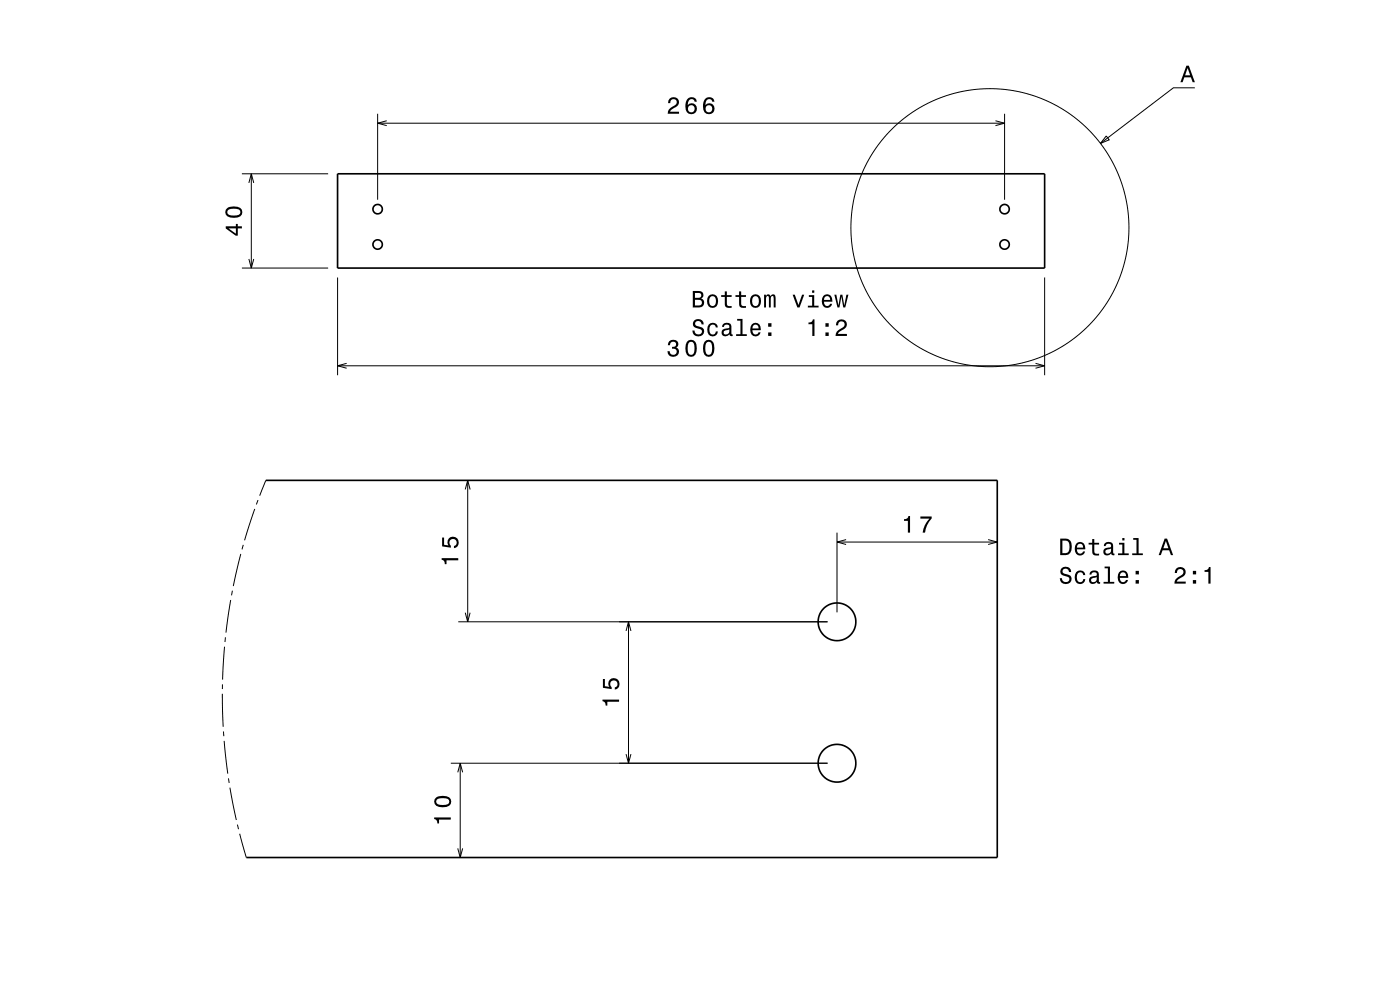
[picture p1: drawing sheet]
<svg xmlns="http://www.w3.org/2000/svg" width="297mm" height="210mm" viewBox="0 0 297 210" stroke-linecap="round" stroke-linejoin="round" font-family="sans-serif">
<g fill="none" stroke="#000" stroke-width=".21">
<path d="M253.5 18.6h-4.6l-15.4 11.8M51.3 36.9h18.3M52.8 38.8l.5-1.9 .5 1.9M53.3 36.9v20M80.1 24.1v18.3M80.1 26.1h133M82 25.6l-1.9 .5 1.9 .5M211.2 25.6l1.9 .5-1.9 .5M213.1 24.1v18.3M234.7 28.8l.6 .9-1.8 .7zM51.3 56.9h18.3M52.8 54.9l.5 2 .5-2"/>
<path d="M71.6 58.9v20.7M221.6 58.9v20.7M71.6 77.6h150M73.5 77.1l-1.9 .5 1.9 .5M219.7 77.1l1.9 .5-1.9 .5M51.1 117.5l-1.6 6.8M51.6 115.6l-.3 .9M54 108l-2.1 6.6M54.7 106.1l-.3 .9M56.4 101.9l-1.3 3.2M98.7 103.8l.5-1.9 .5 1.9M99.2 101.9v30"/>
<path d="M177.6 113v16.9M177.6 115h34M179.5 114.5l-1.9 .5 1.9 .5M209.6 114.5l2 .5-2 .5M47.6 137.2l-.4 7M47.8 135.2l-.1 1M48.9 127.3l-1 6.9M49.3 125.3l-.2 1M97.2 131.9h78.4M98.7 130l.5 1.9 .5-1.9M132.8 133.8l.5-1.9 .6 1.9M133.3 131.9v30"/>
<path d="M47.2 147.2l.1 7M47.2 145.2v1M47.4 155.2l.1 1M47.6 157.2l.7 6.9M132.8 160l.5 1.9 .6-1.9M48.5 165.1l.1 1M48.8 167.1l1.3 6.8M50.4 174.9l.2 1M50.8 176.9l1.4 5M95.6 161.9h80M97.1 163.8l.5-1.9 .5 1.9M97.1 180l.5 1.9 .5-1.9"/>
<path d="M97.6 161.9v20"/>
<circle cx="210" cy="48.3" r="29.5"/>
</g>
<g fill="none" stroke="#000" stroke-width=".35">
<path d="M71.6 36.9h150v20h-150zM56.4 101.9h155.2v80h-159.4"/>
<circle cx="80.1" cy="51.9" r="1"/>
<circle cx="80.1" cy="44.4" r="1"/>
<circle cx="213.1" cy="51.9" r="1"/>
<circle cx="213.1" cy="44.4" r="1"/>
<circle cx="177.6" cy="131.9" r="4"/>
<circle cx="177.6" cy="161.9" r="4"/>
</g>
<g fill="#000">
<path d="M251.7 13.9l-1.3 3.5h.5l.3-1h1.4l.4 1h.5l-1.3-3.5zM251.9 14.4l.6 1.6h-1.1z" fill-rule="evenodd"/>
<path d="M142 20.9l-.3 1h.5a.71 .71 0 0 1 .5-.9 .71 .71 0 0 1 .9 .5 .71 .71 0 0 1-.5 .9 1.8 1.8 0 0 0-1.5 1.7h2.5v-.4h-1.9a2.2 2.2 0 0 1 1.4-1.2 1.13 1.13 0 0 0 .1-1.6 1.13 1.13 0 0 0-1.7 0zM145.9 20.9a2.39 2.39 0 0 0 .2 3.2 1.16 1.16 0 0 0 1.5-.3 1.16 1.16 0 0 0-.1-1.6 1.16 1.16 0 0 0-1.6 .1 1.02 1.02 0 0 1 .8-1.3 .58 .58 0 0 1 .7 .6h.4a1.12 1.12 0 0 0-.7-1 1.12 1.12 0 0 0-1.2 .3zM145.9 23.1a.75 .75 0 0 1 1.5 0 .75 .75 0 0 1-1.5 0zM149.7 20.9a2.39 2.39 0 0 0 .2 3.2 1.16 1.16 0 0 0 1.5-.3 1.16 1.16 0 0 0-.2-1.6 1.16 1.16 0 0 0-1.6 .1 1.02 1.02 0 0 1 .9-1.3 .58 .58 0 0 1 .6 .6h.5a1.12 1.12 0 0 0-.8-1 1.12 1.12 0 0 0-1.1 .3zM149.6 23.1a.75 .75 0 0 1 1.5 0 .75 .75 0 0 1-1.5 0z" fill-rule="evenodd"/>
<path d="M47.9 48v.5l2.1 1.5h.4v-1.5h.9v-.5h-.9v-.5h-.4v.5zM48.5 48.5h1.5v1.1zM48.2 44.1a1.13 1.13 0 0 0-.4 1.2 1.13 1.13 0 0 0 1 .8 2.28 2.28 0 0 0 2.5-.6 1.14 1.14 0 0 0-.9-1.6 2.85 2.85 0 0 0-2.2 .2zM48.3 44.7a2.37 2.37 0 0 1 2.6 0v.6a2.38 2.38 0 0 1-2.6 0z" fill-rule="evenodd"/>
<path d="M142 72.4l-.3 .8h.4a.62 .62 0 0 1 .4-.7 .62 .62 0 0 1 .8 .2 .62 .62 0 0 1-.2 .8l-.5 .1v.4a.72 .72 0 0 1 .9 .4 .72 .72 0 0 1-.5 .9 .72 .72 0 0 1-.9-.5v-.3h-.5a1.18 1.18 0 0 0 1.5 1.2 1.18 1.18 0 0 0 .6-1.8l-.2-.2a.9 .9 0 0 0 .3-1.1 .9 .9 0 0 0-1-.5zM145.7 72.5a2.67 2.67 0 0 0 .4 3.1 1.14 1.14 0 0 0 1.6-.9 2.31 2.31 0 0 0-.6-2.5l-.5-.1-.5 .1zM146.3 72.6h.6a2.38 2.38 0 0 1 0 2.6h-.6a2.37 2.37 0 0 1 0-2.6zM149.4 72.5a2.67 2.67 0 0 0 .4 3.1 1.14 1.14 0 0 0 1.7-.9 2.31 2.31 0 0 0-.6-2.5l-.5-.1-.6 .1zM150 72.6h.7a2.37 2.37 0 0 1 0 2.6h-.7a2.37 2.37 0 0 1 0-2.6z" fill-rule="evenodd"/>
<path d="M147.3 68a.97 .97 0 0 0-.3 1 .97 .97 0 0 0 1 .7 .77 .77 0 0 1 .9 .9 .84 .84 0 0 1-1 .3 .84 .84 0 0 1-.6-.8h-.4a1.21 1.21 0 0 0 1.5 1.3 1.21 1.21 0 0 0 .7-1.8l-.8-.3a.72 .72 0 0 1-.8-.7 .7 .7 0 0 1 .7-.5 .7 .7 0 0 1 .6 .7h.5a1.17 1.17 0 0 0-.7-1.1 1.17 1.17 0 0 0-1.3 .3zM150.4 68.8a1.53 1.53 0 0 0 .8 2.6 1.05 1.05 0 0 0 1.1-1.1h-.4a.67 .67 0 0 1-.7 .7 .67 .67 0 0 1-.7-.6 1.12 1.12 0 0 1 .7-1.5 .6 .6 0 0 1 .6 .6h.5a1.09 1.09 0 0 0-.8-1 1.09 1.09 0 0 0-1.1 .3zM153.4 68.7l-.2 .6h.4a.55 .55 0 0 1 .7-.5 .55 .55 0 0 1 .3 .8h-.2a1 1 0 0 0-1 .3 1 1 0 0 0-.3 1 .94 .94 0 0 0 1.7 0l.1 .3 .5 .1v-.4h-.2v-1.6a1.02 1.02 0 0 0-1.8-.6zM153.6 70.2l1.1-.3a.77 .77 0 0 1-.2 .9 .77 .77 0 0 1-.9 .1zM156.4 67.6v.4h.7v2.9h-.9v.4h2.2v-.4h-.9v-3.3zM159.5 68.8a1.54 1.54 0 0 0 .8 2.6 1.06 1.06 0 0 0 1-.9h-.4l-.2 .3-.4 .2a.75 .75 0 0 1-.7-1h1.8a1.17 1.17 0 0 0-.5-1.3 1.17 1.17 0 0 0-1.4 .1zM159.8 69.1a.66 .66 0 0 1 .8-.2 .66 .66 0 0 1 .3 .8h-1.3zM163 70.5v.8h.7v-.8zM163 68.6v.7h.7v-.7z" fill-rule="evenodd"/>
<path d="M147 61.7v3.5h1.3a.98 .98 0 0 0 1.1-.7 .98 .98 0 0 0-.6-1.2 .86 .86 0 0 0 .4-1 .86 .86 0 0 0-1-.6zM147.4 62.1h.8a.53 .53 0 0 1 .6 .6 .53 .53 0 0 1-.7 .5h-.7zM147.4 63.6h.8a.61 .61 0 0 1 .7 .6 .61 .61 0 0 1-.7 .6h-.8zM150.3 62.8a1.53 1.53 0 0 0 .9 2.5 1.48 1.48 0 0 0 1.1-1.4 1.48 1.48 0 0 0-1.1-1.5l-.5 .1zM150.6 63.1a.67 .67 0 0 1 .7-.3 .67 .67 0 0 1 .5 .6 1.11 1.11 0 0 1-.6 1.5 1.17 1.17 0 0 1-.6-1.8zM153.8 61.8v.8h-.8v.4h.8v1.8a1.05 1.05 0 0 0 1.4 .5v-.4a.68 .68 0 0 1-1-.3v-1.6h1v-.4h-1v-.8zM156.8 61.8v.8h-.8v.4h.8v1.8a1.05 1.05 0 0 0 1.4 .5v-.4l-.9-.1-.1-.5v-1.3h1v-.4h-1v-.8zM159.4 62.8a1.53 1.53 0 0 0 .9 2.5 1.48 1.48 0 0 0 1.1-1.4 1.48 1.48 0 0 0-1.1-1.5l-.5 .1zM159.7 63.1a.67 .67 0 0 1 .8-.3 .67 .67 0 0 1 .4 .6 1.11 1.11 0 0 1-.6 1.5 1.17 1.17 0 0 1-.6-1.8zM162.1 62.5v2.7h.4v-2.1l.4-.3 .2 .3v2.1h.4v-1.8a.5 .5 0 0 1 .4-.6l.2 .1v.4v1.9h.4v-1.8a.69 .69 0 0 0-.5-1l-.5 .4-.2-.3-.3-.1-.5 .4v-.3zM168.1 62.5l1 2.7h.5l1-2.7h-.5l-.7 2.2-.8-2.2zM171.6 62.6v.4h.7v1.8h-.9v.4h2.3v-.4h-1v-2.2zM172.3 61.6v.5h.4v-.5zM174.6 62.8a1.54 1.54 0 0 0 .8 2.5 1.06 1.06 0 0 0 1.1-.9h-.4l-.2 .4-.4 .1a.76 .76 0 0 1-.7-.9h1.8a1.17 1.17 0 0 0-.5-1.4 1.17 1.17 0 0 0-1.5 .2zM175 63a.66 .66 0 0 1 .8-.1 .66 .66 0 0 1 .3 .7h-1.3zM177 62.5l.7 2.7h.4l.4-2.3 .4 2.3h.4l.7-2.7h-.4l-.5 2.3-.4-2.3h-.4l-.4 2.3-.5-2.3z" fill-rule="evenodd"/>
<path d="M171.5 68.4v.4h.8v2.5h.5v-3.6h-.4a.77 .77 0 0 1-.9 .7zM175.1 70.5v.8h.7v-.8zM175.1 68.6v.7h.7v-.7zM177.7 68.1l-.4 .9h.5a.7 .7 0 0 1 .5-.8 .7 .7 0 0 1 .9 .5 .7 .7 0 0 1-.5 .8 1.8 1.8 0 0 0-1.4 1.8h2.4v-.5h-1.9a2.23 2.23 0 0 1 1.4-1.1 1.13 1.13 0 0 0 .1-1.7 1.13 1.13 0 0 0-1.6 .1z" fill-rule="evenodd"/>
<path d="M93.7 118.4v.3a.77 .77 0 0 1 .7 1h.3v-.8h2.5v-.5zM93.8 114v1.9l1.8 .3v-.4a.79 .79 0 0 1-.1-1.2 .79 .79 0 0 1 1.1 0 .79 .79 0 0 1 0 1.1l-.3 .1v.5a1.21 1.21 0 0 0 1.1-1.5 1.21 1.21 0 0 0-1.7-.8 1.21 1.21 0 0 0-.6 1.7l-.9-.1v-1.6z" fill-rule="evenodd"/>
<path d="M191.8 110.1v.4h.8v2.5h.5v-3.5h-.4a.77 .77 0 0 1-.9 .6zM195.3 109.6v.4h1.9a5.2 5.2 0 0 0-1.5 3h.5a5.3 5.3 0 0 1 1.5-3v-.4z" fill-rule="evenodd"/>
<path d="M224.9 114.3v3.5h1.2a1.42 1.42 0 0 0 1.3-1.8 1.38 1.38 0 0 0-1.3-1.7zM225.4 114.7h1a1.89 1.89 0 0 1 0 2.6h-1zM228.3 115.3a1.54 1.54 0 0 0 .8 2.5 1.06 1.06 0 0 0 1.1-.8h-.4l-.3 .3-.3 .2a.76 .76 0 0 1-.7-1h1.7a1.17 1.17 0 0 0-.5-1.3 1.17 1.17 0 0 0-1.4 .1zM228.7 115.6a.66 .66 0 0 1 .7-.2 .66 .66 0 0 1 .4 .8h-1.3zM231.7 114.3v.8h-.8v.4h.8v1.8a1.05 1.05 0 0 0 1.5 .5v-.4a.68 .68 0 0 1-1-.3l-.1-1.6h1.1v-.4h-1.1v-.8zM234.4 115.2l-.2 .6h.4a.55 .55 0 0 1 .6-.5 .55 .55 0 0 1 .4 .8h-.2a1 1 0 0 0-1 .2 1 1 0 0 0-.3 1.1 .94 .94 0 0 0 1.7 0l.1 .3 .5 .1v-.4h-.2l-.1-1.6a1.02 1.02 0 0 0-.6-.9 1.02 1.02 0 0 0-1.1 .3zM234.6 116.7l1.1-.3a.77 .77 0 0 1-.2 .9 .77 .77 0 0 1-.9 0l-.1-.3zM237.4 115.1v.4h.7v1.9h-.9v.4h2.3v-.4h-1v-2.3zM238.1 114.1v.5h.5v-.5zM240.4 114.1v.4h.7v2.9h-.9v.4h2.3v-.4h-1v-3.3zM247.1 114.3l-1.3 3.5h.5l.3-1.1h1.4l.4 1.1h.5l-1.3-3.5zM247.3 114.8l.6 1.5h-1.1z" fill-rule="evenodd"/>
<path d="M225.2 120.5a.97 .97 0 0 0-.2 1.1 .97 .97 0 0 0 .9 .6 .77 .77 0 0 1 .9 .9 .84 .84 0 0 1-.9 .3 .84 .84 0 0 1-.6-.8h-.5a1.21 1.21 0 0 0 1.5 1.3 1.21 1.21 0 0 0 .7-1.8l-.8-.3a.72 .72 0 0 1-.8-.6 .7 .7 0 0 1 .8-.6 .7 .7 0 0 1 .6 .7h.4a1.17 1.17 0 0 0-.7-1.1 1.17 1.17 0 0 0-1.3 .3zM228.3 121.4a1.53 1.53 0 0 0 .8 2.5 1.06 1.06 0 0 0 1.1-1.1h-.4a.67 .67 0 0 1-.6 .7 .67 .67 0 0 1-.7-.6 1.11 1.11 0 0 1 .7-1.5 .59 .59 0 0 1 .6 .6h.4a1.09 1.09 0 0 0-.7-1 1.09 1.09 0 0 0-1.2 .4zM231.4 121.2l-.3 .7h.4a.55 .55 0 0 1 .7-.5 .55 .55 0 0 1 .4 .7l-.2 .1a1 1 0 0 0-1.1 .2 1 1 0 0 0-.2 1 .93 .93 0 0 0 1.6 0l.1 .4h.6v-.3l-.3-.1v-1.6a1.02 1.02 0 0 0-1.7-.6zM231.6 122.7l1.1-.3a.77 .77 0 0 1-.2 .9 .77 .77 0 0 1-.9 .1zM234.3 120.2v.4h.7v2.8h-.9v.4h2.3v-.4h-.9v-3.2zM237.4 121.4a1.54 1.54 0 0 0 .8 2.5 1.07 1.07 0 0 0 1.1-.9h-.4l-.3 .4-.3 .1a.76 .76 0 0 1-.7-.9h1.7a1.17 1.17 0 0 0-.4-1.4 1.17 1.17 0 0 0-1.5 .2zM237.8 121.6a.66 .66 0 0 1 .8-.1 .66 .66 0 0 1 .3 .7h-1.3zM240.9 123v.8h.7v-.8zM240.9 121.1v.7h.7v-.7z" fill-rule="evenodd"/>
<path d="M249.5 120.6l-.3 .9h.5a.7 .7 0 0 1 .5-.8 .7 .7 0 0 1 .8 .5 .7 .7 0 0 1-.5 .9 1.8 1.8 0 0 0-1.4 1.7h2.4v-.4h-1.9a2.19 2.19 0 0 1 1.5-1.2 1.13 1.13 0 0 0 .1-1.7 1.13 1.13 0 0 0-1.7 .1zM253.1 123v.8h.7v-.8zM253.1 121.1v.7h.7v-.7zM255.5 121v.3h.8v2.5h.5v-3.5h-.3a.77 .77 0 0 1-1 .7z" fill-rule="evenodd"/>
<path d="M127.8 148.4v.3a.77 .77 0 0 1 .7 1h.3v-.8h2.5v-.5zM127.9 144v1.9l1.9 .3v-.4a.79 .79 0 0 1-.2-1.2 .79 .79 0 0 1 1.1 0 .79 .79 0 0 1 0 1.1l-.3 .1v.5a1.21 1.21 0 0 0 1.1-1.5 1.21 1.21 0 0 0-1.7-.8 1.21 1.21 0 0 0-.5 1.7l-1-.1v-1.6z" fill-rule="evenodd"/>
<path d="M92.1 173.4v.3a.78 .78 0 0 1 .7 1h.3v-.8h2.5v-.5zM92.6 169.1a1.13 1.13 0 0 0-.5 1.2 1.13 1.13 0 0 0 1 .9 2.28 2.28 0 0 0 2.5-.6 1.14 1.14 0 0 0-.9-1.7 2.85 2.85 0 0 0-2.1 .2zM92.6 169.7a2.38 2.38 0 0 1 2.6 0v.7a2.37 2.37 0 0 1-2.6 0z" fill-rule="evenodd"/>
</g>
</svg>
